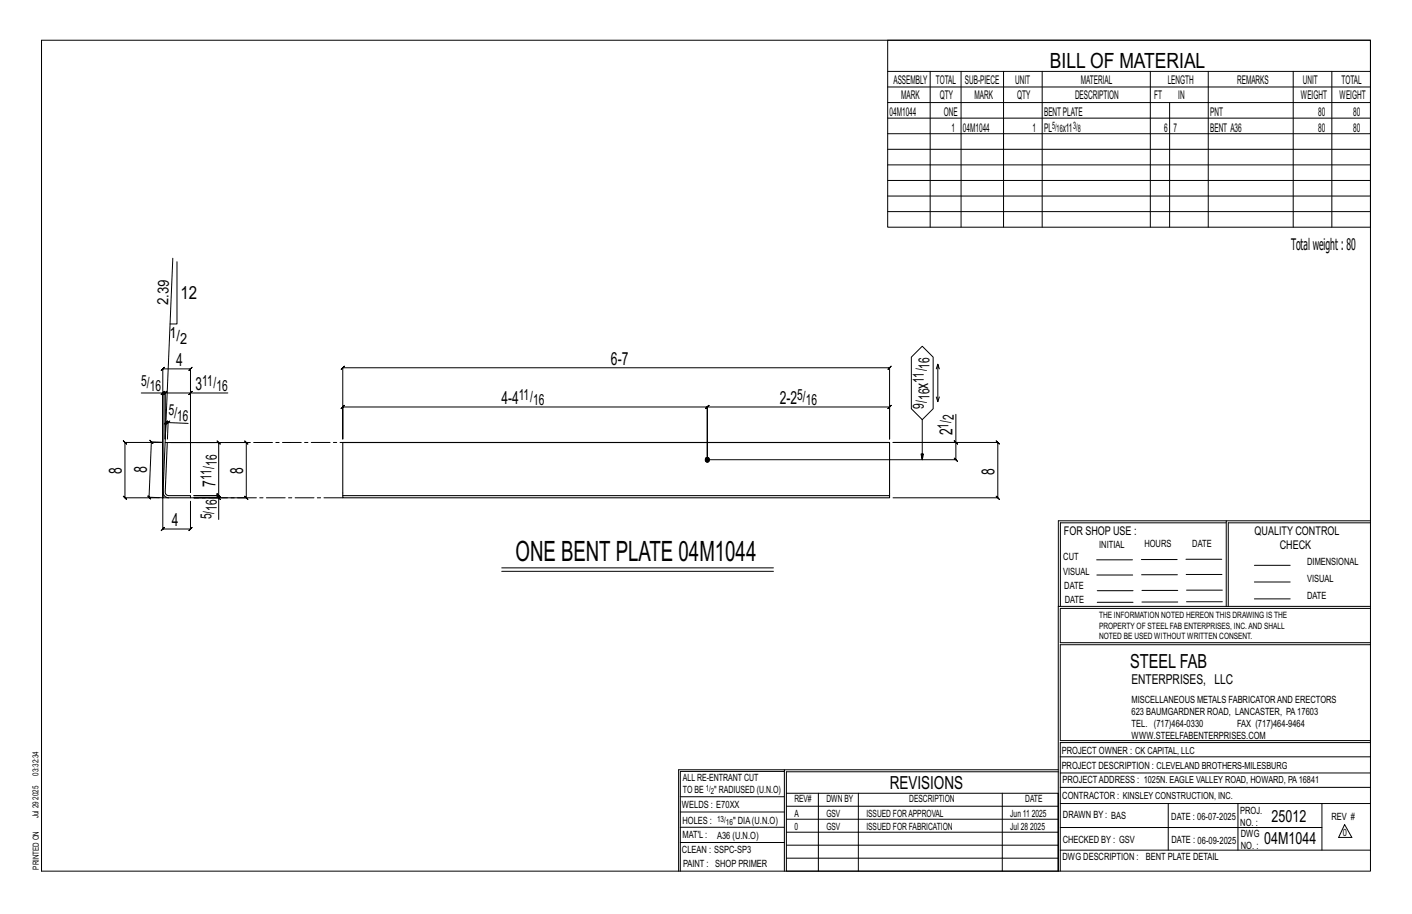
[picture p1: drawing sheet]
<svg xmlns="http://www.w3.org/2000/svg" width="432mm" height="279mm" viewBox="0 0 432 279" stroke-linecap="round" stroke-linejoin="round" font-family="sans-serif">
<defs><g id="words">
<text font-size="8.6" x="157.7" y="171.6">ONE BENT PLATE 04M1044</text>
<text font-size="6.4" x="321.1" y="20.7">BILL OF MATERIAL</text>
<text font-size="5.9" x="345.6" y="204.1">STEEL FAB</text>
<g font-size="5.5">
<text x="55.2" y="91.3">12</text>
<text x="53.9" y="111.8">4</text>
<text x="186.8" y="111.4">6-7</text>
<text x="59.8" y="119.1">3</text>
<text x="283.8" y="118.9" transform="rotate(-90 283.8 118.9)">x</text>
<text x="153.3" y="123.4">4-4</text>
<text x="238.5" y="123.4">2-2</text>
<text x="291.3" y="133.1" transform="rotate(-90 291.3 133.1)">2</text>
<text x="37.2" y="144.8" transform="rotate(-90 37.2 144.8)">8</text>
<text x="44.9" y="144.5" transform="rotate(-88 44.9 144.5)">8</text>
<text x="65.9" y="148.8" transform="rotate(-90 65.9 148.8)">7</text>
<text x="74.3" y="145" transform="rotate(-90 74.3 145)">8</text>
<text x="304.1" y="145.1" transform="rotate(-90 304.1 145.1)">8</text>
<text x="52.6" y="160.7">4</text>
<text x="272.2" y="241.1">REVISIONS</text>
</g>
<g font-size="5.1">
<text x="388.9" y="251.3">25012</text>
<text x="386.6" y="258.1">04M1044</text>
</g>
<text font-size="4.9" x="394.8" y="76.4">Totalweight : 80</text>
<g font-size="4.7">
<text x="51.4" y="93.3" transform="rotate(-88 51.4 93.3)">2.39</text>
<text x="51.8" y="103.4">1/</text>
<text x="55.1" y="105">2</text>
<text x="284.2" y="112.7" transform="rotate(-90 284.2 112.7)">16</text>
<text x="43.2" y="117.9">5/</text>
<text x="45.8" y="119.6">16</text>
<text x="61.8" y="117.9">11/</text>
<text x="66.2" y="119.6">16</text>
<text x="282.6" y="117" transform="rotate(-90 282.6 117)">11/</text>
<text x="158.6" y="122.2">11/</text>
<text x="163" y="123.8">16</text>
<text x="243.8" y="122.2">5/</text>
<text x="246.4" y="123.8">16</text>
<text x="282.6" y="125" transform="rotate(-90 282.6 125)">9/</text>
<text x="284.2" y="122.3" transform="rotate(-90 284.2 122.3)">16</text>
<text x="51.5" y="126.9" transform="rotate(2 51.5 126.9)">5/</text>
<text x="54.1" y="128.7" transform="rotate(2 54.1 128.7)">16</text>
<text x="290.1" y="131" transform="rotate(-90 290.1 131)">1/</text>
<text x="291.7" y="128.4" transform="rotate(-90 291.7 128.4)">2</text>
<text x="66.3" y="142.4" transform="rotate(-90 66.3 142.4)">16</text>
<text x="64.6" y="146.7" transform="rotate(-90 64.6 146.7)">11/</text>
<text x="64.6" y="158.8" transform="rotate(-90 64.6 158.8)">5/</text>
<text x="66.3" y="156.2" transform="rotate(-90 66.3 156.2)">16</text>
</g>
<text font-size="4.2" x="346" y="209.1">ENTERPRISES, LLC</text>
<g font-size="3.7">
<text x="273.2" y="25.6">ASSEMBLY</text>
<text x="286.2" y="25.6">TOTAL</text>
<text x="295.1" y="25.6">SUB-PIECE</text>
<text x="310.4" y="25.6">UNIT</text>
<text x="330.5" y="25.6">MATERIAL</text>
<text x="357.1" y="25.6">LENGTH</text>
<text x="378.3" y="25.6">REMARKS</text>
<text x="398.4" y="25.6">UNIT</text>
<text x="410.2" y="25.6">TOTAL</text>
<text x="272.1" y="35.5">04M1044</text>
<text x="275.6" y="30.4">MARK</text>
<text x="287.4" y="30.4">QTY</text>
<text x="288.6" y="35.5">ONE</text>
<text x="298" y="30.4">MARK</text>
<text x="311" y="30.4">QTY</text>
<text x="319.3" y="35.5">BENTPLATE</text>
<text x="328.7" y="30.4">DESCRIPTION</text>
<text x="353" y="30.4">FT</text>
<text x="360.3" y="30.4">IN</text>
<text x="370.1" y="35.5">PNT</text>
<text x="397.8" y="30.4">WEIGHT</text>
<text x="403.2" y="35.5">80</text>
<text x="409.6" y="30.4">WEIGHT</text>
<text x="413.8" y="35.5">80</text>
<text x="290.9" y="40.2">1</text>
<text x="294.5" y="40.2">04M1044</text>
<text x="315.8" y="40.2">1</text>
<text x="319.3" y="40.2">PL</text>
<text x="325" y="40.2">x11</text>
<text x="356" y="40.2">6</text>
<text x="358.9" y="40.2">7</text>
<text x="370.1" y="40.2">BENT A36</text>
<text x="403.2" y="40.2">80</text>
<text x="413.8" y="40.2">80</text>
<text x="325.3" y="163.4">FOR SHOP USE :</text>
<text x="383.7" y="163.4">QUALITY CONTROL</text>
<text x="391.4" y="167.8">CHECK</text>
</g>
<g font-size="3.1">
<text x="321.7" y="39.4">5/</text>
<text x="323.1" y="40.5">16</text>
<text x="328.2" y="39.4">3/</text>
<text x="329.6" y="40.5">8</text>
<text x="336.2" y="167.4">INITIAL</text>
<text x="350" y="167.1">HOURS</text>
<text x="364.6" y="167.2">DATE</text>
<text x="325.2" y="171.3">CUT</text>
<text x="399.8" y="172.8">DIMENSIONAL</text>
<text x="325.1" y="175.8">VISUAL</text>
<text x="399.8" y="177.9">VISUAL</text>
<text x="325.5" y="180">DATE</text>
<text x="325.7" y="184.4">DATE</text>
<text x="399.8" y="183.1">DATE</text>
<text x="346" y="215">MISCELLANEOUS METALS FABRICATORAND ERECTORS</text>
<text x="346" y="218.6">623 BAUMGARDNER ROAD, LANCASTER, PA17603</text>
<text x="346" y="225.8">WWW.STEELFABENTERPRISES.COM</text>
<text x="346" y="222.2">TEL. (717)464-0330</text>
<text x="378.3" y="222.2">FAX (717)464-9464</text>
<text x="324.7" y="230.5">PROJECT OWNER : CK CAPITAL, LLC</text>
<text x="208.8" y="238.8">ALL RE-ENTRANT CUT</text>
<text x="324.7" y="235.1">PROJECT DESCRIPTION : CLEVELAND BROTHERS-MILESBURG</text>
<text x="324.9" y="239.5">PROJECTADDRESS : 1025N. EAGLE VALLEY ROAD, HOWARD, PA16841</text>
<text x="208.8" y="242.5">TO BE</text>
<text x="218.4" y="242.5">&quot; RADIUSED (U.N.O)</text>
<text x="242.9" y="245.3">REV#</text>
<text x="252.7" y="245.3">DWN BY</text>
<text x="278.1" y="245.3">DESCRIPTION</text>
<text x="313.5" y="245.3">DATE</text>
<text x="324.9" y="244.2">CONTRACTOR : KINSLEY CONSTRUCTION, INC.</text>
<text x="208.5" y="247">WELDS : E70XX</text>
<text x="208.7" y="251.7">HOLES :</text>
<text x="224.2" y="251.8">&quot; DIA(U.N.O)</text>
<text x="242.9" y="249.9">A</text>
<text x="252.7" y="249.9">GSV</text>
<text x="264.9" y="249.9">ISSUED FORAPPROVAL</text>
<text x="309" y="249.9">Jun 11</text>
<text x="315.5" y="249.9">2025</text>
<text x="325.1" y="250">DRAWN BY : BAS</text>
<text x="358.2" y="250.5">DATE : 06-07-2025</text>
<text x="379.3" y="248.9">PROJ.</text>
<text x="407.2" y="250.5">REV #</text>
<text x="208.7" y="256.3">MAT'L :</text>
<text x="219.3" y="256.4">A36 (U.N.O)</text>
<text x="242.9" y="253.8">0</text>
<text x="252.7" y="253.8">GSV</text>
<text x="264.9" y="253.8">ISSUED FOR FABRICATION</text>
<text x="309" y="253.8">Jul 28</text>
<text x="315" y="253.8">2025</text>
<text x="325" y="257.6">CHECKED BY : GSV</text>
<text x="358.3" y="257.7">DATE : 06-09-2025</text>
<text x="379.3" y="252.5">NO. :</text>
<text x="379.5" y="255.9">DWG</text>
<text x="410.6" y="255.5">0</text>
<text x="208.6" y="260.7">CLEAN : SSPC-SP3</text>
<text x="324.9" y="262.9">DWG DESCRIPTION :</text>
<text x="350.4" y="263">BENT PLATE DETAIL</text>
<text x="379.5" y="259.5">NO. :</text>
<text x="208.9" y="265">PAINT : SHOP PRIMER</text>
</g>
<g font-size="2.7">
<text x="336.1" y="189">THE INFORMATION NOTED HEREON THIS DRAWING IS THE</text>
<text x="336.1" y="195.4">NOTED BE USED WITHOUT WRITTEN CONSENT.</text>
<text x="336.1" y="192.2">PROPERTY OF STEEL FAB ENTERPRISES, INC.AND SHALL</text>
</g>
<g font-size="2.6">
<text x="215.9" y="241.8">1/</text>
<text x="217.4" y="242.7">2</text>
<text x="219.3" y="251.1">13/</text>
<text x="222" y="252.1">16</text>
</g>
<g font-size="2.5">
<text x="11.7" y="237.1" transform="rotate(-90 11.7 237.1)">03:32:34</text>
<text x="11.8" y="244.4" transform="rotate(-90 11.8 244.4)">2025</text>
<text x="11.8" y="250.1" transform="rotate(-90 11.8 250.1)">Jul 29</text>
<text x="11.9" y="265.8" transform="rotate(-90 11.9 265.8)">PRINTED ON</text>
</g>
</g></defs>
<g fill="none" stroke="#000" stroke-width=".31">
<path d="M12.7 12.3h406.4v254h-406.4zM271.5 12.3h147.6v57.2h-147.6zM271.5 21.8h147.6M271.5 26.6h147.6M271.5 31.4h147.6M271.5 36.1h147.6M284.5 21.8v47.7M293.9 21.8v47.7M306.9 21.8v47.7M318.7 21.8v47.7M351.8 21.8v47.7M357.7 31.4v38.1"/>
<path d="M369.5 21.8v47.7M395.5 21.8v47.7M407.3 21.8v47.7M271.5 40.9h147.6M271.5 45.6h147.6M271.5 50.4h147.6M271.5 55.2h147.6M271.5 59.9h147.6M52.8 78.9l-2.3 56.4M271.5 64.7h147.6M54.1 80v19h-2.1M104.3 112.9l1-1-.5 .5h167.2l-.5 .5 1-1-.5 .5v21.8v-9.8l.5-.5-1 1 .5-.5h-55.7l.5-.5-1 1 .5-.5v16.1v-16.1l.5-.5-1 1 .5-.5h-111.5l.5-.5-1 1 .5-.5v9.8v-21.8z"/>
<path d="M286.8 111.3l-.5 1.5M287.3 112.8l-.5-1.5v11.5M43.2 120.1h6.6v32.1v-39.4l-.5 .5 1-1-.5 .5h8.5l-.5 .5 1-1-.5 .5v37.7v-30.4h11.4M49.8 120.1l.5-.5-1 1zM49.8 120.1h.7l-.5 .5 1-1-.5 .5v14.1v-14.1l-.5 .5 1-1-.5 .5h7.8M50.9 129.7l1-1zM51.4 129.2l-.7-.1 .6-.4-1.1 .9 .5-.5-.2 5.1M57.5 129.4l-6.1-.2-.2 5M58.3 120.1l.5-.5-1 1zM282 128.3l3.4-3.3v-15.8l-3.4-3.4-3.3 3.4v15.8l3.3 3.3v12.2l-.3-1.7h.7l-.4 1.7M286.3 121.3l.5 1.5 .5-1.5M291.8 134.8l1 1z"/>
<path d="M292.3 126.6v8.7h-19.2h32l-.5-.5 1 1-.5-.5v16.9l-.5-.5 1 1-.5-.5h-32M292.3 135.3v5.2l-.5-.5 1 1-.5-.5h-76M48.7 152.2h-10.5l.5 .5-1-1 .5 .5v-16.9l.5 .5-1-1 .5 .5 11.2-.1-3.1-.1-.5-.5 1 1-.5-.5-.7 16.9-.5-.5 1 1-.5-.5 4.2 .2v9.5l-.5 .5 1-1-.5 .5h8.5l-.5 .5 1-1-.5 .5v-8.5M66.4 151.7l1 1zM66.9 152.2v-.7l.5 .5-1-1 .5 .5h-7.6h7.6l.5 .5-1-1 .5 .5v-16.2l.5 .5-1-1 .5 .5h-14.7h23.1l-.5-.5 1 1-.5-.5v16.9l-.5-.5 1 1-.5-.5h-16h7.6v6.6M375 159.8h-50.7v25.6M375 159.2h-51.3l-.1 107.1M419.1 159.2h-44.1v26.2M419.1 159.8h-43.5v25.6M153.4 173.6h83.1M153.4 174.6h83.1M335.4 171.1h10.9"/>
<path d="M335.4 175.8h11M349 171h11M349.1 175.7h11M362.7 171h10.9M362.7 175.6h11M383.6 172.8h11M383.6 177.9h11M323.7 185.4h95.4M335.5 184.1h11M335.5 180.6h11M349.2 184h11M349.2 180.5h11"/>
<path d="M362.9 180.4h10.9M362.9 184h10.9M383.6 183.1h11M419.1 186h-94.9v10.5h94.9M419.1 197.1h-94.9v29.3h94.9v.6h-94.9v39.3M239.9 235.8h-31.9v30.5M239.9 235.3h-32.4v31M323.6 235.3h-83.7v31M323.6 235.9h-83.1v6.6M324.2 236.3h94.9M324.2 231.4h94.9M208 252.9h31.9"/>
<path d="M208 257.5h31.9M208 243.6h31.9M208 248.2h31.9M240.5 242.5h83.1v23.8h-83.1zM240.5 258.4h83.1M240.5 254.4h83.1M240.5 250.4h83.1M240.5 246.5h83.1M250.3 242.5v23.8M262.5 242.5v23.8M306.5 242.5v23.8M324.2 253h80.1"/>
<path d="M324.2 245.6h94.9M324.2 259.9h94.9M324.2 240.7h94.9M357.3 245.6v14.3M378.6 245.6v14.3M404.3 245.6v14.3M411.2 252.1l2.2 3.9h-4zM240.5 262.3h83.1"/>
</g>
<circle cx="216.2" cy="140.6" r=".68" fill="#000" stroke="#000" stroke-width=".31"/>
<path d="M50.5 135.3h.7l-.6 15.7 1 .5h6.7v.7h-6.7a1.72 1.72 0 0 1-1.7-1.8zM104.8 135.3h167.2M104.8 151.5h167.2v.7h-167.2zM104.8 151.5v-16.2h167.2v16.2" fill="none" stroke="#000" stroke-width=".32"/>
<path d="M215.7 140.4a.6 .6 0 0 1 .6-.6 .6 .6 0 0 1 .6 .6M216.9 140.7a.6 .6 0 0 1-.6 .6 .6 .6 0 0 1-.6-.6" fill="none" stroke="#000" stroke-width=".31" stroke-dasharray="2 1.4"/>
<path d="M51.2 135.3h53.6M51.6 152.2h-1.8l.1-1.8M104.8 152.2h-46.5" fill="none" stroke="#000" stroke-width=".31" stroke-dasharray="5.8 1 1 1"/>
<use href="#words"/>
</svg>
